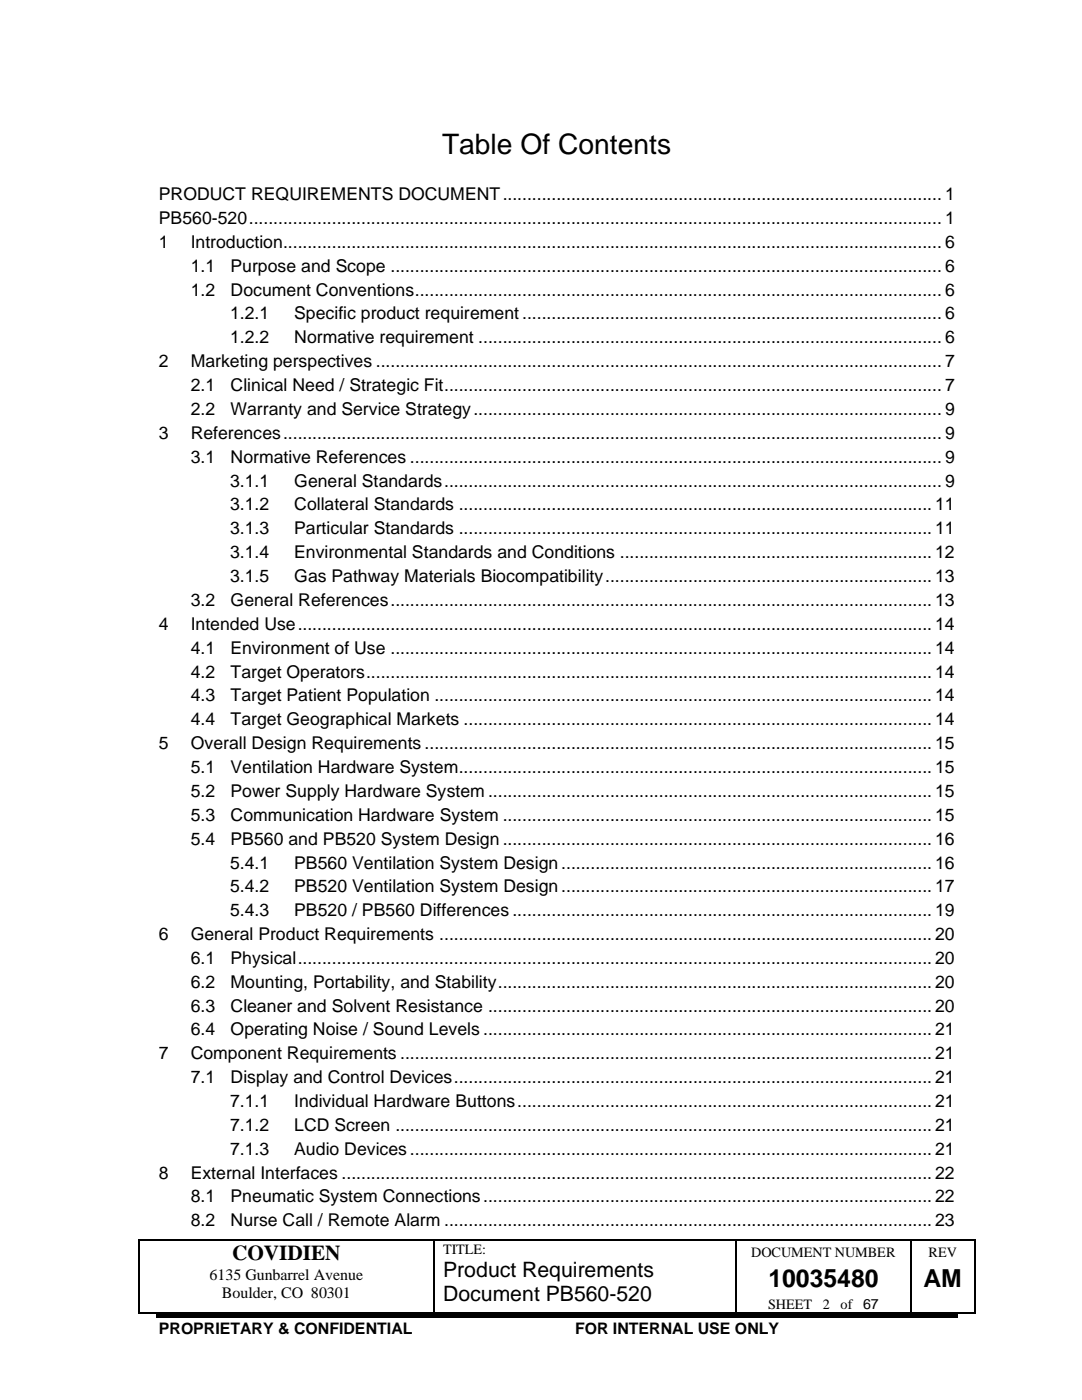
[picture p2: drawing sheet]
<svg xmlns="http://www.w3.org/2000/svg" width="216mm" height="279mm" viewBox="0 0 216 279" stroke-linecap="round" stroke-linejoin="round" font-family="sans-serif">
<defs><g id="words">
<text font-size="5.6" x="88.2" y="30.7">Table Of Contents</text>
<g font-size="5">
<text x="153.3" y="256.8">10035480</text>
<text x="184.3" y="256.8">AM</text>
</g>
<g font-size="4.2">
<text x="46.3" y="251.5">COVIDIEN</text>
<text x="88.4" y="254.8">Product Requirements</text>
<text x="88.4" y="259.7">Document PB560-520</text>
</g>
<g font-size="3.5">
<text x="31.7" y="40">PRODUCT REQUIREMENTS DOCUMENT.......................................................................................... 1</text>
<text x="31.7" y="44.7">PB560-520.............................................................................................................................................. 1</text>
<text x="31.7" y="49.5">1</text>
<text x="38.1" y="49.5">Introduction....................................................................................................................................... 6</text>
<text x="38.1" y="54.2">1.1</text>
<text x="38.1" y="59">1.2</text>
<text x="46" y="54.2">Purpose and Scope ................................................................................................................. 6</text>
<text x="46" y="59">Document Conventions............................................................................................................ 6</text>
<text x="45.9" y="63.8">1.2.1</text>
<text x="58.7" y="63.8">Specific product requirement ...................................................................................... 6</text>
<text x="45.9" y="68.5">1.2.2</text>
<text x="58.7" y="68.5">Normative requirement ............................................................................................... 6</text>
<text x="31.7" y="73.3">2</text>
<text x="38.1" y="73.3">Marketing perspectives .................................................................................................................... 7</text>
<text x="38.1" y="78.1">2.1</text>
<text x="38.1" y="82.8">2.2</text>
<text x="46" y="78.1">Clinical Need / Strategic Fit...................................................................................................... 7</text>
<text x="46" y="82.8">Warranty and Service Strategy................................................................................................ 9</text>
<text x="31.7" y="87.6">3</text>
<text x="38.1" y="87.6">References....................................................................................................................................... 9</text>
<text x="38.1" y="92.3">3.1</text>
<text x="46" y="92.3">Normative References ............................................................................................................. 9</text>
<text x="45.9" y="97.1">3.1.1</text>
<text x="45.9" y="101.9">3.1.2</text>
<text x="58.7" y="97.1">General Standards...................................................................................................... 9</text>
<text x="58.7" y="101.9">Collateral Standards .................................................................................................11</text>
<text x="45.9" y="106.7">3.1.3</text>
<text x="58.7" y="106.7">Particular Standards .................................................................................................11</text>
<text x="45.9" y="111.4">3.1.4</text>
<text x="58.7" y="111.4">Environmental Standards and Conditions ................................................................ 12</text>
<text x="45.9" y="116.2">3.1.5</text>
<text x="58.7" y="116.2">Gas Pathway Materials Biocompatibility...................................................................13</text>
<text x="31.7" y="125.7">4</text>
<text x="38.1" y="120.9">3.2</text>
<text x="38.1" y="125.7">Intended Use..................................................................................................................................14</text>
<text x="46" y="120.9">General References...............................................................................................................13</text>
<text x="38.1" y="130.4">4.1</text>
<text x="46" y="130.4">Environment of Use ...............................................................................................................14</text>
<text x="38.1" y="135.2">4.2</text>
<text x="46" y="135.2">Target Operators....................................................................................................................14</text>
<text x="38.1" y="140">4.3</text>
<text x="46" y="140">Target Patient Population ......................................................................................................14</text>
<text x="31.7" y="149.5">5</text>
<text x="38.1" y="144.8">4.4</text>
<text x="38.1" y="149.5">Overall Design Requirements ........................................................................................................15</text>
<text x="46" y="144.8">Target Geographical Markets ................................................................................................ 14</text>
<text x="38.1" y="154.3">5.1</text>
<text x="46" y="154.3">Ventilation Hardware System.................................................................................................15</text>
<text x="38.1" y="159">5.2</text>
<text x="46" y="159">Power Supply Hardware System ........................................................................................... 15</text>
<text x="38.1" y="163.8">5.3</text>
<text x="46" y="163.8">Communication Hardware System ........................................................................................ 15</text>
<text x="38.1" y="168.6">5.4</text>
<text x="45.9" y="173.3">5.4.1</text>
<text x="46" y="168.6">PB560 and PB520 System Design ........................................................................................ 16</text>
<text x="58.7" y="173.3">PB560 Ventilation System Design............................................................................16</text>
<text x="45.9" y="178.1">5.4.2</text>
<text x="58.7" y="178.1">PB520 Ventilation System Design............................................................................17</text>
<text x="45.9" y="182.9">5.4.3</text>
<text x="58.7" y="182.9">PB520 / PB560 Differences ......................................................................................19</text>
<text x="31.7" y="187.6">6</text>
<text x="38.1" y="187.6">General Product Requirements .....................................................................................................20</text>
<text x="38.1" y="192.4">6.1</text>
<text x="38.1" y="197.1">6.2</text>
<text x="46" y="192.4">Physical..................................................................................................................................20</text>
<text x="46" y="197.1">Mounting, Portability, and Stability......................................................................................... 20</text>
<text x="38.1" y="201.9">6.3</text>
<text x="46" y="201.9">Cleaner and Solvent Resistance ........................................................................................... 20</text>
<text x="38.1" y="206.7">6.4</text>
<text x="46" y="206.7">Operating Noise / Sound Levels ............................................................................................ 21</text>
<text x="31.7" y="211.4">7</text>
<text x="38.1" y="211.4">Component Requirements .............................................................................................................21</text>
<text x="38.1" y="216.2">7.1</text>
<text x="45.9" y="221">7.1.1</text>
<text x="46" y="216.2">Display and Control Devices..................................................................................................21</text>
<text x="58.7" y="221">Individual Hardware Buttons.....................................................................................21</text>
<text x="45.9" y="225.7">7.1.2</text>
<text x="58.7" y="225.7">LCD Screen ..............................................................................................................21</text>
<text x="45.9" y="230.5">7.1.3</text>
<text x="58.7" y="230.5">Audio Devices...........................................................................................................21</text>
<text x="31.7" y="235.2">8</text>
<text x="38.1" y="235.2">External Interfaces ......................................................................................................................... 22</text>
<text x="38.1" y="240">8.1</text>
<text x="46" y="240">Pneumatic System Connections............................................................................................ 22</text>
<text x="38.1" y="244.8">8.2</text>
<text x="46" y="244.8">Nurse Call / Remote Alarm ....................................................................................................23</text>
</g>
<g font-size="3.2">
<text x="41.8" y="255.4">6135 Gunbarrel Avenue</text>
<text x="44.2" y="259">Boulder, CO 80301</text>
<text x="31.7" y="266.2">PROPRIETARY &amp; CONFIDENTIAL</text>
<text x="114.7" y="266.2">FOR INTERNAL USE ONLY</text>
</g>
<g font-size="2.8">
<text x="88.4" y="250.2">TITLE:</text>
<text x="149.9" y="250.9">DOCUMENT NUMBER</text>
<text x="185.3" y="250.9">REV</text>
<text x="153.3" y="261.3">SHEET</text>
<text x="164.2" y="261.3">2</text>
<text x="167.7" y="261.3">of 67</text>
</g>
</g></defs>
<g fill="#000">
<path d="M27.7 247.3h.2v.3h-.2z" fill-rule="evenodd"/>
<path d="M27.7 247.3h.2v.3h-.2z" fill-rule="evenodd"/>
<path d="M86.4 247.3h.3v.3h-.3z" fill-rule="evenodd"/>
<path d="M146.8 247.3h.2v.3h-.2z" fill-rule="evenodd"/>
<path d="M181.7 247.3h.2v.3h-.2z" fill-rule="evenodd"/>
<path d="M194.4 247.3h.2v.3h-.2z" fill-rule="evenodd"/>
<path d="M194.4 247.3h.2v.3h-.2z" fill-rule="evenodd"/>
<path d="M27.7 261.9h.2v.2h-.2z" fill-rule="evenodd"/>
<path d="M27.7 261.9h.2v.2h-.2z" fill-rule="evenodd"/>
<path d="M31.2 262.2h159.8v.7h-159.8z" fill-rule="evenodd"/>
<path d="M86.4 261.9h.3v.2h-.3z" fill-rule="evenodd"/>
<path d="M146.8 261.9h.2v.2h-.2z" fill-rule="evenodd"/>
<path d="M181.7 261.9h.2v.2h-.2z" fill-rule="evenodd"/>
<path d="M194.4 261.9h.2v.2h-.2z" fill-rule="evenodd"/>
<path d="M194.4 261.9h.2v.2h-.2z" fill-rule="evenodd"/>
</g>
<g fill="none" stroke="#000" stroke-width=".25">
<path d="M27.8 247.6v14.3M27.9 247.4h58.5M86.5 247.6v14.3M86.7 247.4h60.1M146.9 247.6v14.3M147 247.4h34.7M181.8 247.6v14.3M181.9 247.4h12.5M194.5 247.6v14.3M27.9 262h58.5M86.7 262h60.1M147 262h34.7"/>
<path d="M181.9 262h12.5"/>
</g>
<use href="#words"/>
</svg>
